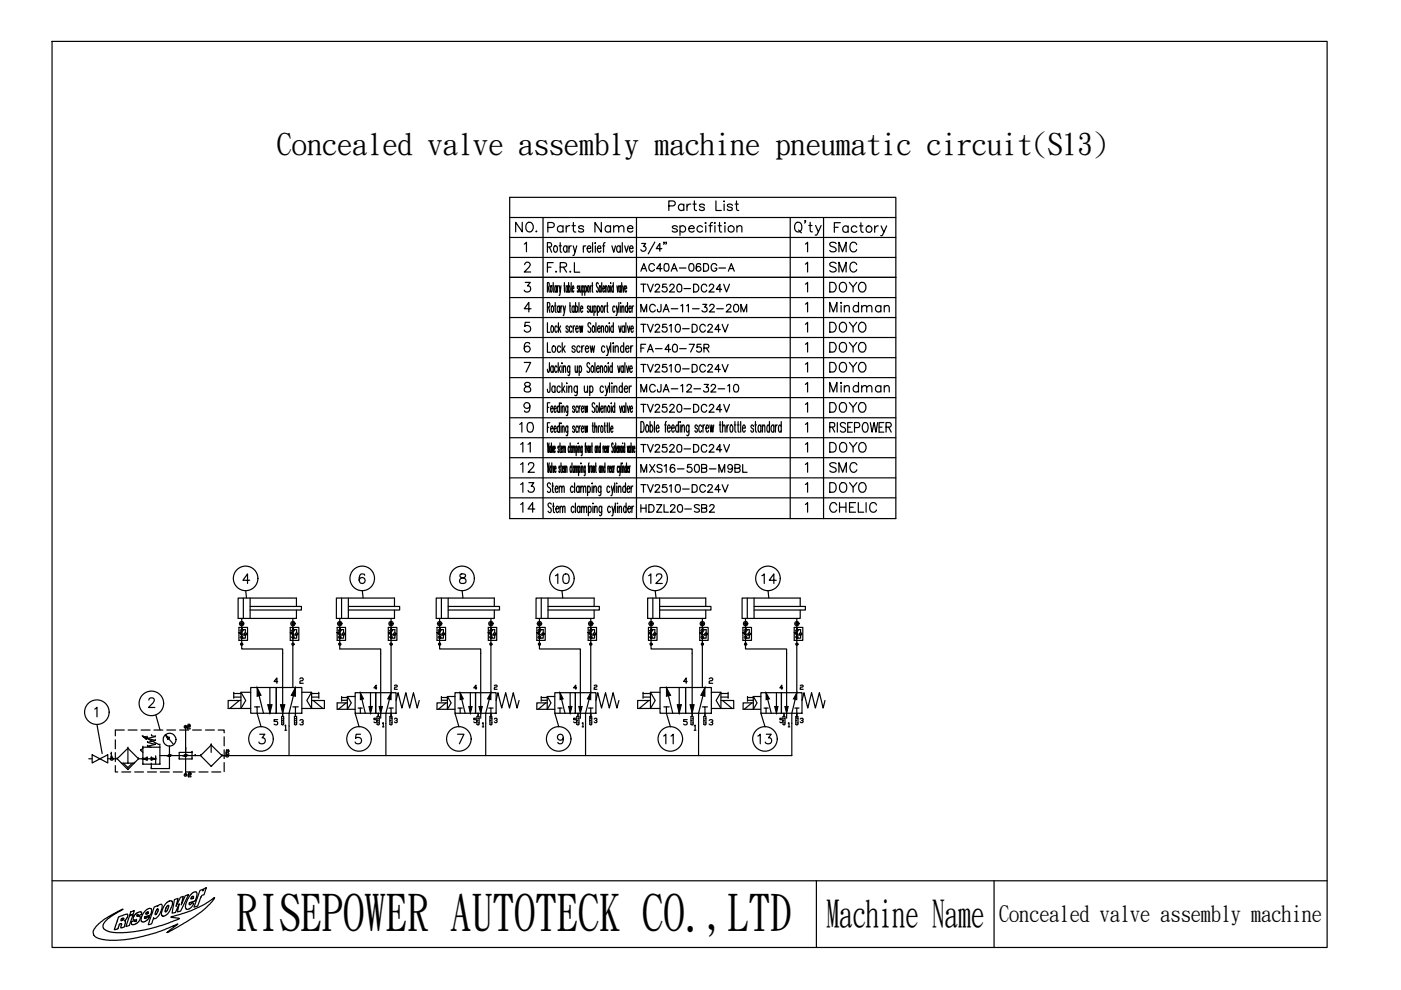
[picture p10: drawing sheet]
<svg xmlns="http://www.w3.org/2000/svg" width="297mm" height="210mm" viewBox="0 0 297 210" stroke-linecap="round" stroke-linejoin="round" font-family="sans-serif">
<defs><g id="words">
<text font-size="10.7" x="50.2" y="196.9">RISEPOWER AUTOTECK CO.,LTD</text>
<text font-size="8" x="175.2" y="196.3">Machine Name</text>
<text font-size="6.4" x="58.7" y="32.6">Concealed valve assembly machine pneumatic circuit(S13)</text>
<g font-size="5.3">
<text x="108.3" y="50.4">NO.</text>
<text x="115.4" y="50.4">Parts Name</text>
<text x="175" y="54.7">SMC</text>
<text x="175" y="58.9">SMC</text>
<text x="175" y="63.1">DOYO</text>
<text x="175" y="67.4">Mindman</text>
<text x="175" y="71.6">DOYO</text>
<text x="175" y="75.8">DOYO</text>
<text x="175" y="80.1">DOYO</text>
<text x="175" y="88.5">DOYO</text>
<text x="175" y="84.3">Mindman</text>
<text x="109.4" y="92.8">10</text>
<text x="109.4" y="97">11</text>
<text x="175" y="97">DOYO</text>
<text x="116.8" y="124.9">10</text>
<text x="136.5" y="124.9">12</text>
<text x="160.5" y="124.9">14</text>
<text x="139.7" y="159.1">11</text>
<text x="159.8" y="159.1">13</text>
</g>
<g font-size="4.9">
<text x="135.1" y="75.8">FA-40-75R</text>
<text x="109.4" y="101.2">12</text>
<text x="175" y="101.2">SMC</text>
<text x="109.4" y="105.5">13</text>
<text x="175" y="105.5">DOYO</text>
<text x="109.4" y="109.7">14</text>
<text x="175" y="109.7">CHELIC</text>
</g>
<text font-size="4.8" x="211.8" y="195.2">Concealed valve assembly machine</text>
<g font-size="4.4">
<text x="135.1" y="58.6">AC40A-06DG-A</text>
<text x="135.1" y="80.1">TV2510-DC24V</text>
<text x="135.1" y="84.3">MCJA-12-32-10</text>
<text x="135.1" y="88.5">TV2520-DC24V</text>
<text x="135.1" y="97">TV2520-DC24V</text>
<text x="135.1" y="101.2">MXS16-50B-M9BL</text>
<text x="135.1" y="105.5">TV2510-DC24V</text>
<text x="135.1" y="109.7">HDZL20-SB2</text>
</g>
</g></defs>
<path d="M11 8.8h270.4v192.1h-270.4z" fill="none" stroke="#000" stroke-width=".25"/>
<g fill="none" stroke="#000" stroke-width=".25">
<path d="M47.5 160.2h120.4M11 186.7h270.4M20.5 196.3l1.8-1.5 3.8-2-2.6 1.5-1.2 1.1-.5 .8 .1 .5 .3 .4 1.3 .5 2.7 .2 2.5-.3 3-.6 3.3-.9 2.8-1.1 .2-.2-1.8-.2 4.5-1.5 2.5-1.2 2.3-1.5-.9 1.3-2.1 1.8-3.1 2.1-3.9 2.2 2.2-1.8-3.7 1.6-2.5 .7-3.2 .8-3.4 .4-2.6-.1-1.3-.3-.8-.4-.4-.4v-.8zM25.2 194.4l.8-.3a.92 .92 0 0 1 1.1-.2l-.1 .6-.6 .7 .2 .1-.2 .8a.62 .62 0 0 1-.8 .6l.2-.9-.5 .2-.3 .9-.3 .1a.22 .22 0 0 1-.3 .2 .22 .22 0 0 1-.1-.3zM25.9 194.7a.2 .2 0 0 1 .3-.1 .21 .21 0 0 1-.1 .4l-.2 .1a.18 .18 0 0 1-.3 .1 .18 .18 0 0 1 .1-.3zM26.6 195.3h.1M27.5 194.2l.7-.3-.8 2.3-.7 .2zM27.7 193.4l.8-.3-.2 .7-.8 .2zM28.9 195.1h.1M29.1 194.1h.1M29.1 194.1a.24 .24 0 0 0 .1 .2 .24 .24 0 0 0 .3 0 .56 .56 0 0 1 0 .9l-.6 .6-.5 .3-.4-.1-.1-.6 .7-.2a.2 .2 0 0 0 .2 .2 .2 .2 0 0 0 .1-.3M29.1 194.1l.1-.2a.45 .45 0 0 0 .7 .1 .45 .45 0 0 0 0-.6l-.2-.1-.8 .3-.5 .5-.1 .5a.41 .41 0 0 0 .1 .5 .41 .41 0 0 0 .5-.1v.1"/>
<path d="M30.7 193.3l1-.7h.3l.2 .3-.2 1-1.2 .4a.21 .21 0 0 0-.2 .2 .21 .21 0 0 0 .2 .2l.6-.3a.16 .16 0 0 1 .3 0 .16 .16 0 0 1-.1 .2l-.3 .4-.6 .4-.4 .1-.3-.2v-1zM31.1 193.5a.21 .21 0 0 1 .2-.2 .21 .21 0 0 1 .1 .3l-.2 .2a.17 .17 0 0 1-.3 0 .18 .18 0 0 1 .2-.3zM32.7 192.3l.7-.3v.2l.4-.4 .4-.1a1.76 1.76 0 0 1-.2 1.9l-.9 1.1-.4 .1-.1-.2-.5 1.3-.7 .2zM33.3 192.8a.19 .19 0 0 1 .3 0 .19 .19 0 0 1-.1 .3l-.3 .7a.18 .18 0 0 1-.3 .1 .18 .18 0 0 1 0-.3zM35.2 191.6l.8-.6h.4l.2 .2-.2 1-.6 1.2-.5 .5-.7 .4-.4-.3v-.6l.5-1.2zM35.4 192.2a.22 .22 0 0 1 .4-.2 .22 .22 0 0 1-.1 .4l-.4 .8a.21 .21 0 0 1-.3 .1 .21 .21 0 0 1 .1-.4zM37 190.7l.7-.2-.4 1.7 1-1.9 .5-.3-.4 1.9 .9-2 .7-.2-1.7 3.5-.7 .2 .4-1.8-.8 1.9-.7 .1zM40.5 189.5l.8-.4a.59 .59 0 0 1 .5 .4 .59 .59 0 0 1-.1 .6l-.4 1-1.1 .3a.24 .24 0 0 0 0 .4 .24 .24 0 0 0 .3-.2 .25 .25 0 0 1 .4-.1 .25 .25 0 0 1 0 .4l-.5 .6-.6 .3a.73 .73 0 0 1-.4-1.1l.5-1.2zM40.6 190.3l.1-.1a.2 .2 0 0 1 .3-.2 .2 .2 0 0 1 0 .4l-.5 .2zM42.4 188.8l.7-.3-.1 .4 .2-.4 .6-.3-.7 1.6a.77 .77 0 0 0-.7 .8l-.5 1.5-.8 .2zM173.1 186.7v14.2M210.8 186.7v14.2"/>
</g>
<!-- layer: CONNECTIONS -->
<g fill="none" stroke="#000" stroke-width=".25">
<circle cx="51.2" cy="132.2" r=".24"/>
<circle cx="51.2" cy="132.2" r=".45"/>
<circle cx="51.2" cy="136.6" r=".23"/>
<circle cx="62.1" cy="132.2" r=".24"/>
<circle cx="62.1" cy="132.2" r=".45"/>
<circle cx="62.1" cy="136.6" r=".23"/>
<circle cx="72" cy="132.2" r=".24"/>
<circle cx="72" cy="136.6" r=".22"/>
<circle cx="72.1" cy="132.2" r=".45"/>
<circle cx="82.9" cy="132.2" r=".24"/>
<circle cx="82.9" cy="132.2" r=".45"/>
<circle cx="82.9" cy="136.6" r=".22"/>
<circle cx="93.2" cy="132.2" r=".24"/>
<circle cx="93.2" cy="136.6" r=".22"/>
<circle cx="93.2" cy="132.2" r=".45"/>
<circle cx="104.1" cy="132.2" r=".24"/>
<circle cx="104.1" cy="136.6" r=".22"/>
<circle cx="104.1" cy="132.2" r=".45"/>
<circle cx="114.3" cy="132.2" r=".24"/>
<circle cx="114.4" cy="136.6" r=".22"/>
<circle cx="114.4" cy="132.2" r=".45"/>
<circle cx="125.2" cy="132.2" r=".24"/>
<circle cx="125.2" cy="136.6" r=".22"/>
<circle cx="125.3" cy="132.2" r=".45"/>
<circle cx="138" cy="132.2" r=".24"/>
<circle cx="138" cy="136.6" r=".22"/>
<circle cx="138.1" cy="132.2" r=".45"/>
<circle cx="148.9" cy="132.2" r=".24"/>
<circle cx="148.9" cy="136.6" r=".22"/>
<circle cx="148.9" cy="132.2" r=".45"/>
<circle cx="158.1" cy="132.2" r=".24"/>
<circle cx="158.1" cy="132.2" r=".45"/>
<circle cx="158.1" cy="136.6" r=".23"/>
<circle cx="169" cy="132.2" r=".45"/>
<circle cx="169" cy="132.2" r=".23"/>
<circle cx="169" cy="136.6" r=".22"/>
<circle cx="39.3" cy="154.1" r=".29"/>
<circle cx="23.7" cy="160.9" r=".28"/>
<circle cx="39.3" cy="164.3" r=".29"/>
<circle cx="48.2" cy="160.2" r=".28"/>
</g>
<!-- layer: 1 -->
<g fill="none" stroke="#000" stroke-width=".25">
<path d="M50.7 133h1.8v2.8h-1.8zM50.7 134.1l.4 .3-.4-.3 .5 .2-.1 .2zM50.9 133.7a1.01 1.01 0 0 1 0 1.4M51.2 135.3l.1-.1v.2zM51.2 133.4l.1 .2zM51.3 135.3h.1M51.2 133.4l.1 .1zM51.2 134.4l-.5-.3 .4 .4 .2-.2-.6-.2 1.1 .6M51.3 131.1v6.5h8.6v14.3M51.3 133.5h.7v.7M51.3 133.5h.1M51.6 133.7a1.01 1.01 0 0 0-.1 1.4"/>
<path d="M51.6 126.8v4.3M51.7 134.4l.3 .3 .4-.3M52 134.7v.6h-.7M53 128.6h10.9v.7h-10.9M53 126.8v4.3M61.5 133h1.9v2.8h-1.9zM61.6 134.1l.4 .3-.4-.3 .5 .2-.1 .2zM61.8 133.7a1.01 1.01 0 0 1 0 1.4M62 133.4h.2l-.1 .2zM62 135.3l.1 .1zM62 134.4l-.4-.3 .4 .4 .1-.2-.5-.2 1 .6M62.1 135.3h.1"/>
<path d="M62.2 133.5h.1M62.1 133.5h.8v.7M62.1 131.1v5.5M62.1 136.8v9M62.2 135.3h.1M62.5 133.7a1.01 1.01 0 0 0-.1 1.4M62.6 134.4l.3 .3 .3-.3M62.9 128.6v-1.8h-12.4v4.3h12.4v-1.8M62.9 134.7v.6h-.8M71.5 133h1.8v2.8h-1.8zM71.5 134.1l.4 .3-.4-.3 .5 .2-.1 .2zM71.7 133.7a.97 .97 0 0 1 0 1.4"/>
<path d="M72.1 135.3h.1M72 133.4l.1 .1zM72 134.4l-.5-.3 .5 .4v-.2l-.5-.2 1 .6M72 131.1v6.5h8.7v14.7M72 133.5h.8v.7M72.1 133.5h.1M72.2 133.5h.1M72.4 133.7a.97 .97 0 0 0 0 1.4M72.4 126.8v4.3M72.5 134.4l.3 .3 .4-.3M72.8 134.7v.6h-.8M73.9 128.6h10.8v.7h-10.8"/>
<path d="M73.9 126.8v4.3M82.3 133h1.8v2.8h-1.8zM82.4 134.1l.4 .3-.4-.3 .5 .2-.1 .2zM82.6 133.7a.97 .97 0 0 1 0 1.4M82.9 135.3h.1M82.9 133.4l.1 .1zM82.9 134.4l-.5-.3 .4 .4 .1-.2-.5-.2 1 .6M82.9 133.5h.8v.7M82.9 131.1v5.5M82.9 136.8v10.1l-1.1 4.3v9M83 135.3h.1M83 133.5h.1"/>
<path d="M83.3 133.7a.97 .97 0 0 0 0 1.4M83.3 134.4l.4 .3 .4-.3M83.6 128.6v-1.8h-12.3v4.3h12.3v-1.8M83.7 134.7v.6h-.8M92.7 133h1.8v2.8h-1.8zM92.7 134.1l.4 .3-.4-.3 .5 .2-.1 .2zM92.9 133.7a.97 .97 0 0 1 0 1.4M93.2 135.3h.1M93.2 133.4v.1zM93.2 134.4l-.5-.3 .4 .4 .1-.2-.5-.2 1 .6M93.2 131.1v6.5h8.7v14.7M93.2 133.5h.8v.7"/>
<path d="M93.2 133.5h.1M93.3 135.3h.1M93.3 133.5h.1M93.5 133.7a.97 .97 0 0 0 0 1.4M93.6 126.8v4.3M93.7 134.4l.3 .3 .3-.3M94 134.7v.6h-.8M95 128.6h10.9v.7h-10.9M95 126.8v4.3M103.5 133h1.8v2.8h-1.8zM103.5 134.1l.5 .3-.5-.3 .5 .2v.2zM103.7 133.7a.97 .97 0 0 1 0 1.4"/>
<path d="M104 135.3l.1-.1 .1 .1-.2 .1zM104.1 135.3h.1M104 133.4l.1 .1zM104 134.4l-.5-.3 .5 .4 .1-.2-.6-.2 1.1 .6M104.1 131.1v5.5M104.1 136.8v10.1l-1.1 4.3v9M104.1 133.5h.8v.7M104.1 133.5h.1M104.2 135.3h.1M104.2 133.5h.1M104.4 133.7a.97 .97 0 0 0 0 1.4M104.5 134.4l.4 .3 .3-.3"/>
<path d="M104.8 128.6v-1.8h-12.3v4.3h12.3v-1.8M104.9 134.7v.6h-.8M113.8 133h1.8v2.8h-1.8zM113.9 134.1l.3 .3-.3-.3 .4 .2-.1 .2zM114 133.7a.97 .97 0 0 1 0 1.4M114.4 135.3h.1M114.3 133.4l.1 .1zM114.3 134.4l-.4-.3 .4 .4 .1-.2-.5-.2 1 .6M114.4 131.1v6.5h8.6v14.7M114.4 133.5h.8v.7M114.5 133.5h.1M114.7 133.7a.97 .97 0 0 0 0 1.4"/>
<path d="M114.8 126.8v4.3M114.8 134.4l.4 .3 .3-.3M115.2 134.7v.6h-.8M116.2 128.6h10.9v.7h-10.9M116.2 126.8v4.3M124.7 133h1.8v2.8h-1.8zM124.7 134.1l.4 .3-.4-.3 .5 .2-.1 .2zM124.9 133.7a.97 .97 0 0 1 0 1.4M125.1 135.3l.2-.1 .1 .1-.2 .1zM125.3 135.3h.1M125.2 133.4l.1 .1zM125.2 134.4l-.5-.3 .5 .4 .1-.2-.6-.2 1.1 .6"/>
<path d="M125.3 133.5h.8v.7M125.3 131.1v5.5M125.3 136.8v10.1l-1.2 4.3v9M125.3 133.5h.1M125.6 133.7a.97 .97 0 0 0 0 1.4M125.7 134.4l.4 .3 .3-.3M126 128.6v-1.8h-12.3v4.3h12.3v-1.8M126.1 134.7v.6h-.8M137.5 133h1.8v2.8h-1.8zM137.5 134.1l.4 .3-.4-.3 .5 .2-.1 .2zM137.7 133.7a.97 .97 0 0 1 0 1.4M138 135.3l.1 .1z"/>
<path d="M138.1 135.3h.1M138 133.4l.1 .1zM138 134.4l-.5-.3 .5 .4 .1-.2-.6-.2 1 .6M138 131.1v6.5h8.8v14.3M138 133.5h.8v.7M138.1 133.5h.1M138.2 133.5h.1M138.4 133.7a.97 .97 0 0 0 0 1.4M138.4 126.8v4.3M138.5 134.4l.3 .3 .4-.3M138.8 134.7v.6h-.8M139.9 128.6h10.8v.7h-10.8"/>
<path d="M139.9 126.8v4.3M148.4 133h1.7v2.8h-1.7zM148.4 134.1l.4 .3-.4-.3 .5 .2-.1 .2zM148.6 133.7a.97 .97 0 0 1 0 1.4M149 135.3h.1M148.9 133.4l.1 .1zM148.9 134.4l-.5-.3 .4 .4 .1-.2-.5-.2 1 .6M148.9 133.5h.8v.7M148.9 131.1v5.5M148.9 136.8v9M149 133.5h.1M149.3 133.7a.97 .97 0 0 0 0 1.4"/>
<path d="M149.4 134.4l.3 .3 .4-.3M149.6 128.6v-1.8h-12.3v4.3h12.3v-1.8M149.7 134.7v.6h-.8M157.5 133h1.8v2.8h-1.8zM157.6 134.1l.4 .3-.4-.3 .5 .2-.1 .2zM157.7 133.7a1.01 1.01 0 0 1 .1 1.4M158 133.4l.2 .1-.2 .1zM158 133.5h.1zM158 134.4l-.4-.3 .4 .4 .1-.2-.5-.2 1 .6M158.1 135.3h.1M158.1 131.1v6.5h8.7v14.7M158.1 133.5h.8v.7"/>
<path d="M158.2 133.5h.1M158.4 133.7a1.01 1.01 0 0 0 0 1.4M158.4 126.8v4.3M158.5 134.4l.4 .3 .3-.3M158.9 134.7v.6h-.8M159.9 128.6h10.9v.7h-10.9M159.9 126.8v4.3M168.4 133h1.8v2.8h-1.8zM168.4 134.1l.4 .3-.4-.3 .5 .2v.2zM168.6 133.7a.97 .97 0 0 1 0 1.4M168.9 133.4l.1 .2zM168.9 133.4l.1 .1z"/>
<path d="M168.9 134.4l-.5-.3 .5 .4 .1-.2-.6-.2 1 .6M169 135.3h.1M168.9 133.5h.8v.7M168.9 131.1v5.5M168.9 136.8v10.1l-1 4.3v9M169 133.5h.1M169.1 133.5h.1M169.3 133.7a.97 .97 0 0 0 0 1.4M169.4 134.4l.3 .3 .4-.3M169.7 128.6v-1.8h-12.4v4.3h12.4v-1.8M169.7 134.7v.6h-.8M23.6 159.7h.1"/>
<path d="M23.6 159.7l-.1 .1M23.6 159.7v.8M24.5 156.9v1.9M24.5 159.6v1.9M26.4 154.8h-1.9v1.2M27.1 158.6h.1M27.1 158.6l-2.3 2.3M27.1 158.6v3.2M27.1 158.6l2.3 2.3M27.2 154.8h1.9M29.8 159.1h.1M29.8 159.1l.5 .4"/>
<path d="M29.9 154.8h1.9M30.3 158.6h.1M30.3 156.1h.1M30.3 158.4h.1M30.3 158.6l-.5 .5M30.3 158.4h3.6M30.3 156.1l3.6 1.9M30.3 156.1l.7 .6M30.3 156.1l.9 .2M30.3 158.4v3.6M31 156.7h.1M31.2 156.3h.1"/>
<path d="M31.2 156.3l-.2 .4M31.3 157.4h.1M31.3 156.6h.1M31.3 158.2h.1M31.3 157.4l1.6 .4M31.3 156.6l1.6 .4M31.3 158.2l.8 .2M32.1 156h.1M32.1 156l.8 .2M32.6 154.8h1.9M32.9 157h.1M32.9 156.2h.1"/>
<path d="M32.9 157.8h.1M32.9 157l-1.6 .4M32.9 156.2l-1.6 .4M32.9 157.8l-1.6 .4M33.9 158.4h.1M33.9 158h.1M33.9 158.4v3.6M35.2 156h.1M35.2 156l.7 .5M35.2 156l.4 .7M35.2 156l1.5 1.7M35.4 154.8h1.8"/>
<path d="M35.6 156.7h.1M35.9 156.5h.1M35.9 156.5l-.3 .2M35.9 158.2v4.8M38.1 154.8h1.9M39.4 158.8h.1M39.4 158.4v.4M39.4 154.1h.1M39.4 154.1v10.2M39.8 154.3h.1M39.8 154.5h.1M39.8 154.3v.2"/>
<path d="M39.8 154.5h.5M39.9 153.7h.1M39.9 154.1h.1M39.9 153.7l-.1 .2M39.9 153.7h.3M39.9 154.1h.3M39.9 154.1l-.1 .2M40.2 153.7h.1M40.2 154.1h.1M40.2 153.7l.1 .2M40.3 153.9h.1M40.3 154h.1"/>
<path d="M40.3 154.5h.1M40.3 153.9v.1M40.3 154l-.1 .1M40.7 159.5h.1M40.7 159.5h-2.7v1.4M40.7 159.5v1.4M40.8 154.8h1.9M43.5 154.8h2M44.8 158h.1M44.8 158l2.3 2.2M44.8 158v1.5M44.8 158l-2.3 2.2"/>
<path d="M46.3 154.8h1.2v.6M47.5 156.2v1.9M47.5 159v1.8M47.9 159.6h.1M47.9 159.9h.1M47.9 159.6v.3M47.9 159.9h.6M48.1 159.1h.1M48.1 159.5h.1M48.1 159.1l-.2 .1M48.1 159.1h.3M48.1 159.5h.3"/>
<path d="M48.1 159.5l-.2 .1M48.4 159.1h.1M48.4 159.5h.1M48.4 159.1l.1 .1M48.5 159.2h.1M48.5 159.4h.1M48.5 159.9h.1M48.5 159.2v.2M48.5 159.4l-.1 .1M49.6 147h1.5M49.6 147.8h1.5M49.6 146.8v1.3"/>
<path d="M50.7 148.5l-2 1.7M51.1 146.8v3.4h2.1M53.2 145.8h5.4v5.4h-5.4zM53.2 146.8h-2.1l1 1.7-1 1.7h-2.7v-1.7h2.7M54 149.9h.5v1.3M54.5 149.9h.6M54.5 145.8l1.4 5.4M57.2 145.8v5.4M58.6 145.8h5.4v5.4h-5.4zM59.7 151.9h.4v1.7l-.2 .1-.2-.1zM59.7 152.8h.2M59.9 152.4h.2"/>
<path d="M59.9 153.3h.2M62.1 149.9h.5v2M62.4 151.9h.5v1.7l-.3 .1-.2-.1zM62.4 152.8h.2M62.6 152.4h.3M62.6 153.3h.3M62.6 145.8l-1.3 5.4v9M62.7 149.9h.5M64 146.8h2.1l-1 1.7 1 1.7h2.7v-1.7h-2.7M66.1 146.8v3.4h-2.1M66.1 147h1.5M66.1 147.8h1.5"/>
<path d="M66.4 148.5l2 1.7M67.6 146.8v1.3M72.4 147.9h1.2M72.4 148.5h1.2M72.4 147.7v1M73.4 149l-1.7 1.4M73.6 147.7v2.7h1.7M75.3 146.9h4.4v4.3h-4.4zM75.3 147.7h-1.7l.9 1.3-.9 1.4h-2.1v-1.4h2.1M75.9 150.1h.5v1.1M76.4 150.1h.4M76.4 146.9l1.1 4.3"/>
<path d="M78.6 146.9v4.3M79.7 146.9h4.3v4.3h-4.3zM80 151.9h.4v1.7l-.2 .1-.2-.1zM80 152.8h.2M80.2 152.4h.2M80.2 153.3h.2M80.2 151.2v.7M82.5 150.1h.4v2.2M82.7 151.9h.4v1.7l-.2 .1-.2-.1zM82.7 152.8h.2M82.9 150.1h.5M82.9 152.4h.2"/>
<path d="M82.9 153.3h.2M84 148.5l.4-1.6 .8 3.2 .8-3.2 .9 3.2 .8-3.2 .8 3.2 .4-1.6M93.6 147.7v1M93.6 147.9h1.3M93.6 148.5h1.3M94.6 149l-1.7 1.4M94.9 147.7v2.7h1.6M96.5 146.9h4.3v4.3h-4.3zM96.5 147.7h-1.6l.8 1.3-.8 1.4h-2.2v-1.4h2.2M97.1 150.1h.5v1.1M97.6 150.1h.4M97.6 146.9l1 4.3"/>
<path d="M99.7 146.9v4.3M100.8 146.9h4.4v4.3h-4.4zM101.1 151.9h.5v1.7l-.2 .1-.3-.1zM101.1 152.8h.3M101.4 151.2v.7M101.4 152.4h.2M101.4 153.3h.2M103.6 150.1h.5v2.2M103.9 151.9h.4v1.7l-.2 .1-.2-.1zM103.9 152.8h.2M104.1 150.1h.4M104.1 152.4h.2"/>
<path d="M104.1 153.3h.2M105.2 148.5l.4-1.6 .8 3.2 .8-3.2 .8 3.2 .8-3.2 .8 3.2 .5-1.6M114.8 147.9h1.2M114.8 148.5h1.2M114.8 147.7v1M115.7 149l-1.6 1.4M116 147.7v2.7h1.6M117.6 146.9h4.4v4.3h-4.4zM117.6 147.7h-1.6l.8 1.3-.8 1.4h-2.2v-1.4h2.2M118.3 150.1h.4v1.1M118.7 150.1h.5M118.7 146.9l1.1 4.3"/>
<path d="M120.9 146.9v4.3M122 146.9h4.4v4.3h-4.4zM122.3 151.9h.5v1.7l-.3 .1-.2-.1zM122.3 152.8h.2M122.5 152.4h.3M122.5 153.3h.3M122.5 151.2v.7M124.8 150.1h.5v2.2M125 151.9h.5v1.7l-.2 .1-.3-.1zM125 152.8h.3M125.3 150.1h.4M125.3 152.4h.2"/>
<path d="M125.3 153.3h.2M126.4 148.5l.3-1.6 .8 3.2 .9-3.2 .8 3.2 .8-3.2 .8 3.2 .4-1.6M136.3 146.8v1.3M136.3 147h1.6M136.3 147.8h1.6M137.6 148.5l-2.1 1.7M137.9 146.8v3.4h2M139.9 145.8h5.5v5.4h-5.5zM139.9 146.8h-2l1 1.7-1 1.7h-2.7v-1.7h2.7M140.7 149.9h.6v1.3M141.3 145.8l1.3 5.4M141.3 149.9h.6"/>
<path d="M144 145.8v5.4M145.4 145.8h5.4v5.4h-5.4zM146.5 151.9h.5v1.7l-.2 .1-.3-.1zM146.5 152.8h.3M146.8 152.4h.2M146.8 153.3h.2M148.9 149.9h.6v2M149.2 151.9h.5v1.7l-.2 .1-.3-.1zM149.2 152.8h.3M149.5 152.4h.2M149.5 153.3h.2M149.5 149.9h.5"/>
<path d="M149.5 145.8l-1.4 5.4v9M150.8 146.8h2.1l-1.1 1.7 1.1 1.7h2.7v-1.7h-2.7M152.9 146.8v3.4h-2.1M152.9 147h1.5M152.9 147.8h1.5M153.2 148.5l2 1.7M154.4 146.8v1.3M158.5 147.9h1.2M158.5 148.5h1.2M158.5 147.7v1M159.4 149l-1.6 1.4M159.7 147.7v2.7h1.6"/>
<path d="M161.3 146.9h4.4v4.3h-4.4zM161.3 147.7h-1.6l.8 1.3-.8 1.4h-2.1v-1.4h2.1M162 150.1h.4v1.1M162.4 150.1h.5M162.4 146.9l1.1 4.3M164.6 146.9v4.3M165.7 146.9h4.3v4.3h-4.3zM166 151.9h.4v1.7l-.2 .1-.2-.1zM166 152.8h.2M166.2 152.4h.2M166.2 151.2v.7M168.5 150.1h.4v2.2"/>
<path d="M168.7 151.9h.5v1.7l-.3 .1-.2-.1zM168.7 152.8h.2M168.9 152.4h.3M168.9 153.3h.3M169 150.1h.4M170 148.5l.5-1.6 .8 3.2 .8-3.2 .8 3.2 .8-3.2 .8 3.2 .4-1.6M18.8 160.9h.7M19.5 160l1.7 .9-1.7 .9zM21.2 160.9l1.6-.9v1.8zM22.8 160.9h2M23.5 160.5h.2M23.6 160.5h.1"/>
<path d="M23.7 160.9h.1M23.7 160.5h.1M24.5 162.3v1.4h.5M24.8 160.9h.1M24.8 160.9l2.3 2.3M25.7 161.8h2.8M25.8 163.7h1.9M26.1 161.8l1 .9 1-.9M27.1 163.2h.1M27.1 161.8h.1M28.5 161.8h.1M28.6 163.7h1.8"/>
<path d="M29.4 160.9h.1M29.4 160.9l-2.3 2.3M29.4 160.9h.9M30.3 160.9h2.7M30.3 160.9h.1M30.3 162h.1M30.3 162h3.6M30.3 160.9l.9 .2M31.2 160.7h.1M31.2 161.1h.1M31.2 160.7l-.9 .2M31.2 160.7v.4"/>
<path d="M31.3 163.7h1.9M32.1 162h.1M32.1 161.1h.1M32.1 160.7h.1M32.1 163h.1M32.1 160.7v.4M32.1 162v1M32.1 160.7l.9 .2M32.1 163h3.8M33 160.9h.1M33 160.5h.1M33 160.9l-.9 .2"/>
<path d="M33 160.5v1.5M33.9 160.2h7.5M33.9 162h.1M34 163.7h1.9M35.9 160.2h.1M35.9 163h.1M36.1 160.2h.1M36.7 163.7h1.9M38 160.9h.1M38 160.9h2.7M39.4 164.3h.1M39.4 163.7h1.9"/>
<path d="M39.5 160.2h.1M39.9 164.4h.1M39.9 164.7h.1M39.9 164.4v.3M39.9 164.7h.6M40.1 163.9h.1M40.1 164.3h.1M40.1 163.9l-.2 .2M40.1 163.9h.2M40.1 164.3h.2M40.1 164.3l-.2 .1M40.3 163.9h.1"/>
<path d="M40.3 164.3h.1M40.3 163.9l.2 .2M40.5 164.1h.1M40.5 164.2h.1M40.5 164.7h.1M40.5 164.1v.1M40.5 164.2l-.2 .1M40.7 160.9h.1M41.4 160.2h.1M41.4 160.2h1.1M42.2 163.7h1.9M42.5 160.2h.1"/>
<path d="M42.5 160.2l2.3 2.3M44.8 162.5h.1M44.9 163.7h1.9M46.1 160.2h.1M47.1 160.2h.1M47.1 160.2l-2.3 2.3M47.1 160.2h1.1M47.5 161.7v1.9M48.2 160.2h.1"/>
<circle cx="51.2" cy="133.5" r=".11"/>
<circle cx="51.2" cy="135.3" r=".11"/>
<circle cx="52" cy="134.4" r=".23"/>
<circle cx="62.1" cy="133.5" r=".09"/>
<circle cx="62.1" cy="135.3" r=".11"/>
<circle cx="62.9" cy="134.4" r=".24"/>
<circle cx="72" cy="135.3" r=".08"/>
<circle cx="72" cy="133.5" r=".08"/>
<circle cx="72" cy="133.5" r=".12"/>
<circle cx="72" cy="135.3" r=".12"/>
<circle cx="72.8" cy="134.4" r=".22"/>
<circle cx="82.9" cy="135.3" r=".07"/>
<circle cx="82.9" cy="135.3" r=".11"/>
<circle cx="82.9" cy="133.5" r=".11"/>
<circle cx="82.9" cy="133.5" r=".08"/>
<circle cx="83.7" cy="134.4" r=".22"/>
<circle cx="93.2" cy="133.5" r=".08"/>
<circle cx="93.2" cy="135.3" r=".07"/>
<circle cx="93.2" cy="133.5" r=".12"/>
<circle cx="93.2" cy="135.3" r=".11"/>
<circle cx="94" cy="134.4" r=".22"/>
<circle cx="104.1" cy="135.3" r=".09"/>
<circle cx="104.1" cy="133.5" r=".08"/>
<circle cx="104.1" cy="133.5" r=".12"/>
<circle cx="104.9" cy="134.4" r=".22"/>
<circle cx="114.4" cy="135.3" r=".08"/>
<circle cx="114.4" cy="133.5" r=".08"/>
<circle cx="114.4" cy="133.5" r=".12"/>
<circle cx="114.4" cy="135.3" r=".11"/>
<circle cx="115.2" cy="134.4" r=".22"/>
<circle cx="125.2" cy="135.3" r=".09"/>
<circle cx="125.3" cy="133.5" r=".08"/>
<circle cx="125.3" cy="133.5" r=".12"/>
<circle cx="126" cy="134.4" r=".22"/>
<circle cx="138" cy="133.5" r=".08"/>
<circle cx="138" cy="133.5" r=".12"/>
<circle cx="138.1" cy="135.3" r=".11"/>
<circle cx="138.8" cy="134.4" r=".22"/>
<circle cx="148.9" cy="135.3" r=".09"/>
<circle cx="148.9" cy="133.5" r=".08"/>
<circle cx="148.9" cy="133.5" r=".12"/>
<circle cx="148.9" cy="135.3" r=".12"/>
<circle cx="149.7" cy="134.4" r=".22"/>
<circle cx="158.1" cy="133.5" r=".09"/>
<circle cx="158.1" cy="135.3" r=".07"/>
<circle cx="158.1" cy="135.3" r=".11"/>
<circle cx="158.9" cy="134.4" r=".24"/>
<circle cx="168.9" cy="133.5" r=".12"/>
<circle cx="169" cy="135.3" r=".07"/>
<circle cx="169" cy="135.3" r=".11"/>
<circle cx="169.7" cy="134.4" r=".22"/>
<circle cx="36" cy="156.8" r="1.35"/>
<circle cx="36" cy="160.2" r=".18"/>
<circle cx="39.3" cy="160.2" r=".19"/>
</g>
<g fill="#000" stroke="#000" stroke-width=".21">
<path d="M30.3 156.1l.9 .2-.2 .4zM35.2 156l.7 .5-.3 .2zM54.5 145.8l.9 1.6-.9 .2zM56.8 149.4h.9l-.5 1.8zM59.5 149.4h.9l-.5 1.8zM62.6 145.8v1.8l-.8-.2zM76.4 146.9l.7 1.3-.7 .2zM78.2 149.8h.7l-.3 1.4zM80.4 149.8h.7l-.4 1.4zM82.9 146.9v1.5l-.7-.2zM97.6 146.9l.6 1.3-.6 .2zM99.4 149.8h.7l-.4 1.4z"/>
<path d="M101.5 149.8h.8l-.4 1.4zM104.1 146.9v1.5l-.7-.2zM118.7 146.9l.7 1.3-.7 .2zM120.6 149.8h.7l-.4 1.4zM122.7 149.8h.7l-.4 1.4zM125.3 146.9v1.5l-.8-.2zM141.3 145.8l.9 1.6-.9 .2zM143.6 149.4h.9l-.5 1.8zM146.3 149.4h.9l-.4 1.8zM149.5 145.8v1.8l-.9-.2zM162.4 146.9l.7 1.3-.7 .2zM164.2 149.8h.8l-.4 1.4z"/>
<path d="M166.4 149.8h.7l-.3 1.4zM168.9 146.9v1.5l-.7-.2zM30.3 160.9l.9-.2v.4zM32.1 160.7l.9 .2-.9 .2zM35.8 160.2h.3l-.3 .1zM35.8 160.1h.3l-.3 .1zM35.8 160.1h.3zM35.8 160.2l.3-.1v.1zM39.1 160.2h.4l-.3 .1zM39.2 160.3h.3zM39.1 160.2l.4-.1v.1zM39.2 160.3l.3-.1z"/>
<path d="M35.8 160.3h.3zM35.8 160.3l.3-.1z"/>
<path d="M39.2 160.1l-.1 .1 .4-.1zM39.2 160.1h.3z"/>
</g>
<g fill="none" stroke="#000" stroke-width=".25">
<path d="M108.1 41.8h81.8v68.2h-81.8zM108.1 54.6h81.8M108.1 50.3h81.8M108.1 46.1h81.8M111.2 51.7l.4-.3v2M111.2 56.1l.4-.5h.4l.4 .4-.3 .7-.9 1h1.3M111.4 59.9h1l-.6 .7a.68 .68 0 0 1 .5 1.1 .68 .68 0 0 1-1.1-.2M115.1 46.1v63.9M116.1 52.4l.7-.1 .2-.3-.2-.5-.7-.1v2.1M116.1 56.7h.7M116.5 52.4l.5 1.1M117.3 59.9v1.7l.2 .3"/>
<path d="M117.3 55.7h-1.2v2M117.5 52.2l.2-.1a.7 .7 0 0 1 .5 .7 .7 .7 0 0 1-.5 .7l-.3-.6zM117.9 57.5l-.1 .1h.2M118.8 51.4v1.7v.3l.3 .1M118.8 56.7l1.1-.2a.43 .43 0 0 0 0-.7l-1.1-.1v2M119.5 56.7l.6 1M119.7 59.9l.1 2M120.2 52.4l-.1-.2a.62 .62 0 0 0-.7 .4 .62 .62 0 0 0 .3 .8l.3 .1 .2-.3M120.2 52.1v1.4M120.6 59.9v2M120.6 52.1v1.4M120.9 57.5l-.1 .1h.2"/>
<path d="M121.1 59.9v2M121.1 52.1l-.3 .1-.2 .5M121.5 52.1l.4 1.4 .4-1.4M121.8 55.7v2h1.1M121.9 53.5l-.2 .5-.2 .2M123.7 52.1v1.4M124.2 52.1l-.3 .1-.2 .5M124.5 52.7h.8l-.2-.5a.62 .62 0 0 0-.7 .4 .62 .62 0 0 0 .3 .8l.3 .1 .3-.3M125.6 59.9v2h.1M125.6 51.4v2.1M126.2 52.1v1.4M126.6 52.7h.8l-.1-.5a.62 .62 0 0 0-.7 .4 .62 .62 0 0 0 .3 .8l.3 .1 .2-.3"/>
<path d="M127.6 59.9v2M128.3 51.4l-.3 .1v.3v1.7M129.5 59.9v.2zM129.7 52.1l.4 1.4 .4-1.4M130 59.9v2M131.5 52.4l-.2-.3a.7 .7 0 0 0-.6 .7 .7 .7 0 0 0 .6 .7l.2-.3M131.5 52.1v1.4M131.8 59.9v2M131.9 51.4v2.1M132.4 52.1l.4 1.4 .4-1.4M133.5 52.7h.7l-.2-.6a.7 .7 0 0 0-.5 .7 .7 .7 0 0 0 .5 .7l.2-.3M134.9 46.1v63.9"/>
<path d="M136 51.6h.9l-.5 .7a.54 .54 0 0 1 .5 .5 .54 .54 0 0 1-.4 .5 .54 .54 0 0 1-.6-.4M138.8 51.3l-1.4 2.5M140.3 52.7h-1.2l.8-1.1v1.7M140.8 51.4h-.1h.1l-.1 .4M141.3 51.4h-.1h.1l-.1 .4M141.8 43.7h.8a.53 .53 0 0 0 .6-.6 .53 .53 0 0 0-.6-.5h-.8v2M143.6 48.1a.64 .64 0 0 0-1.1 0l.3 .3 .5 .1 .3 .5a.7 .7 0 0 1-1.1 0M144.2 48.1a.66 .66 0 0 1 1 0 .66 .66 0 0 1 0 .9 .66 .66 0 0 1-1 0M144.2 47.9v2M145 43.6a.64 .64 0 0 0-1-.1 .64 .64 0 0 0 0 .9 .64 .64 0 0 0 1-.1M145 43.3v1.3M145.7 43.3v1.3"/>
<path d="M146 48.4h1.2a.6 .6 0 0 0-.7-.6 .6 .6 0 0 0-.5 .9 .63 .63 0 0 0 .5 .5 .63 .63 0 0 0 .7-.2M146.5 43.3a.65 .65 0 0 0-.8 .6M146.9 43.3h.7M147.2 42.6v1.7l.1 .2 .4 .1M149 48.1a.66 .66 0 0 0-1 0 .66 .66 0 0 0 0 .9 .66 .66 0 0 0 1 0M149.3 43.6a.6 .6 0 0 0-1 0l.3 .3 .7 .1v.3a.6 .6 0 0 1-1 0M149.6 47.2v.2l-.1-.1zM149.6 47.9v1.3M150.3 47.9h.7M151.1 47.2l-.4 .1-.1 .3v1.6M151.6 47.2v.2l-.1-.1zM151.6 47.9v1.3"/>
<path d="M151.8 42.6v2h1.1M152.3 47.9h.6M152.6 47.2v1.6v.3l.4 .1M153.5 42.6v.2zM153.5 43.3v1.3M153.7 47.2v.2zM153.7 47.9v1.3M155.3 43.6a.6 .6 0 0 0-1.1 0l.3 .3 .7 .1 .1 .3a.6 .6 0 0 1-1.1 0M155.9 43.3h.6M156.2 42.6v1.7v.2l.4 .1M156.2 48.2l.5-.3 .5 .1 .1 1.2M156.2 47.9v1.3"/>
<path d="M167.5 46.1v63.9M168.6 47.4l.3-.2a.95 .95 0 0 1 1 .4 .95 .95 0 0 1 0 1.1 .71 .71 0 0 1-1 .4 1.32 1.32 0 0 1-.3-1.7zM169.3 48.8l.6 .6M170.8 51.7l.4-.3v2M170.8 56l.4-.4v2.1M170.8 46.8h-.2h.2l-.2 .5M171.5 47.8h.7M171.8 47.1v1.7l.1 .3 .3 .1M172.9 47.8l.6 1.4 .6-1.4M173.5 49.2l-.4 .6h-.3M174.6 46.1v63.9M176.9 48.2h.8"/>
<path d="M178.2 47.2h-1.3v2M179.8 48.2a.65 .65 0 0 0-.9-.1 .65 .65 0 0 0 0 1 .65 .65 0 0 0 .9-.1M179.8 47.9v1.3M181.7 48.2a.66 .66 0 0 0-1-.1 .66 .66 0 0 0 0 1 .66 .66 0 0 0 1-.1M182.2 47.9h.8M182.5 47.2v1.7l.2 .3h.3M185.4 47.9v1.3M186.2 47.9a.72 .72 0 0 0-.8 .6M186.8 47.9l.6 1.3 .6-1.3M187.4 49.2l-.4 .8h-.3M189.9 58.8h-81.8h81.8M108.1 71.6h81.8"/>
<path d="M108.1 67.3h81.8M108.1 63.1h81.8M108.1 75.8h81.8M111.2 76.8h1.3l-1 2.1M112.3 68.3h-.9l-.2 .9a.72 .72 0 0 1 1.1 0 .72 .72 0 0 1-.1 1.1 .72 .72 0 0 1-1-.3M112.3 72.9a.59 .59 0 0 0-.9-.2 1.21 1.21 0 0 0 .3 1.9 .63 .63 0 0 0 .7-.5 .63 .63 0 0 0-.6-.7 .63 .63 0 0 0-.6 .6M112.6 65.5h-1.4l.9-1.4v2M116.1 60.9l.3-.2-.1-.8h-.2v2M116.1 65.1h.3l.2-.1v-.6l-.2-.3h-.3v2.1M116.1 68.4v2.1h.5M116.1 72.7v2h.6M116.2 60.9l.2 1"/>
<path d="M116.3 65.1l.3 1.1M116.5 76.9v1.6l-.2 .5-.2-.2v-.5M116.8 60.6a1.18 1.18 0 0 1 0 1.3l-.1-.5zM117 65l.1-.1a.9 .9 0 0 1 0 1.3l-.2-.6zM117 69.1a.79 .79 0 0 1 0 1.4l-.2-.6zM117.2 73.4l.1-.1a.72 .72 0 0 1 .5 .7 .72 .72 0 0 1-.5 .7l-.3-.6zM117.2 60.6h.2M117.3 77.9l-.2-.3a.88 .88 0 0 0 0 1.4l.2-.3M117.3 77.6v1.4M117.6 64.9h.3M117.7 64.1v1.7l.2 .4M118 60.9l-.2-.3a1.18 1.18 0 0 0 0 1.3l.2-.2"/>
<path d="M118 60.6v1.3M118.1 77.9l-.2-.3a.88 .88 0 0 0 0 1.4l.2-.3M118.1 69.4l-.1-.3a.84 .84 0 0 0 0 1.4l.1-.3M118.2 60.6v1.3M118.3 76.9v2.1M118.4 60.6l-.2 .6M118.4 68.4v2.1M118.5 78.2l.4 .8M118.6 60.6l.2 1.3 .1-1.3M118.6 65.1l-.1-.2a.83 .83 0 0 0 0 1.3l.1-.3M118.6 64.9v1.3M118.6 69.7l.3 .8"/>
<path d="M118.8 61.9l-.2 .7M118.8 77.6l-.5 .9M118.9 73.6l-.3-.3a.72 .72 0 0 0-.5 .7 .72 .72 0 0 0 .5 .7l.3-.3M118.9 69.1l-.5 1M118.9 64.9v1.3M119.2 76.9v.2zM119.2 77.6v1.4M119.2 64.9l-.2 .1-.1 .4M119.2 72.7v2M119.4 64.9l.3 1.3 .2-1.3M119.4 73.9l.4 .8M119.5 78l.3-.4 .1 1.4"/>
<path d="M119.5 77.6v1.4M119.6 60.6h.2M119.7 66.2l-.3 .7M119.8 73.3l-.6 1M120.3 60.9l-.1-.3a1.18 1.18 0 0 0 0 1.3l.1-.2M120.3 60.6v1.3M120.5 69.4l-.2-.3-.3 .1a.49 .49 0 0 0 .4 .7v.5l-.2 .1-.2-.3M120.6 60.9v-.3a1.02 1.02 0 0 1 0 1.3v-.2M120.8 64.9h.2M120.8 77.6v1.8l-.2 .2-.2-.1M120.8 77.9l-.2-.3a.88 .88 0 0 0 0 1.4l.2-.3M120.8 64.1v1.7l.3 .4"/>
<path d="M121.2 69.4l-.1-.3a.84 .84 0 0 0 0 1.4l.1-.3M121.3 61.2h.4l-.1-.6a1.02 1.02 0 0 0 0 1.3l.1-.2M121.5 69.1v1.4M121.7 65.1l-.1-.2a.83 .83 0 0 0 0 1.3l.1-.3M121.7 64.9v1.3M121.9 69.1l-.2 .1-.2 .5M121.9 73.6l-.2-.3-.3 .1-.1 .2 .1 .2 .5 .3v.5l-.4 .1-.2-.3M121.9 77.6l.2 1.4 .3-.5M122 65.1l.2-.2a.9 .9 0 0 1 0 1.3l-.2-.3M122 64.1v2.1M122.1 69.7h.5l-.2-.6a.84 .84 0 0 0 0 1.4l.2-.3M122.4 77.6v1.4"/>
<path d="M122.7 60.9l-.2-.3-.1 .5a.48 .48 0 0 1 .1 .8l-.1-.2M122.8 64.1v2.1M122.8 77.9l.2-.3a.88 .88 0 0 1 0 1.4l-.2-.3M122.8 77.6v2M122.9 60.6l.1 1.3 .2-.3M122.9 69.1l.1 1.4 .2-1.4 .2 1.4 .2-1.4M123 73.6l-.2-.3a.72 .72 0 0 0-.5 .7 .72 .72 0 0 0 .5 .7l.2-.3M123.1 65.4h.5l-.1-.4-.2-.1a1.08 1.08 0 0 0 .1 1.3l.2-.3M123.2 60.6v1.3M123.3 73.3v1.4M123.4 60.9l.2-.3a1.02 1.02 0 0 1 0 1.3l-.2-.2M123.4 60.6v2"/>
<path d="M123.8 73.3l-.3 .1-.2 .5M124 60.9l.1-.3a1.02 1.02 0 0 1 0 1.3l-.1-.2M124 60.6v2M124.1 73.9h.7l-.2-.6h-.2l-.3 .3v.8l.3 .3h.2l.2-.3M124.7 60.6a1.18 1.18 0 0 1 0 1.3l-.1-.2zM125 65.1l-.2-.2-.2 .1v.3l.3 .3 .1 .3-.2 .3-.3-.3M125 77.2l-.2-.3a.58 .58 0 0 0-.4 .6 .58 .58 0 0 0 .5 .5l.1 .4v.4l-.3 .2-.3-.3M125.1 73.3l.3 1.4 .2-1.4 .2 1.4 .3-1.4M125.1 60.6v1.3M125.2 64.9l.1 1.3 .3-.4M125.3 68.7l-.1-.2a.42 .42 0 0 0-.5 .2 .42 .42 0 0 0 .1 .6l.4 .3 .1 .6-.3 .3-.3-.1v-.2M125.3 60.6l-.2 .6"/>
<path d="M125.5 60.6h.2M125.5 77.6a.88 .88 0 0 1 0 1.4l-.2-.6v-.5zM125.6 64.9v1.3M125.8 69.1a.84 .84 0 0 1 0 1.4l-.3-.6zM125.9 65.1l.2-.2a.83 .83 0 0 1 0 1.3l-.2-.3M125.9 64.9v2M126.1 76.9v2.1M126.4 68.4v2.1M126.5 78.2h.5l-.1-.6h-.2l-.2 .3v.8l.2 .3h.2l.1-.3M126.6 65.1l.2-.2a.9 .9 0 0 1 0 1.3l-.2-.3M126.6 64.9v2M126.7 69.7h.5l-.1-.6a.79 .79 0 0 0 0 1.4l.1-.3"/>
<path d="M126.9 60.2l-.2-.3a.87 .87 0 0 0 .1 1.3v.7h-.2l-.2-.2M127.2 60.6a1.02 1.02 0 0 1 0 1.3l-.2-.5zM127.3 78l.3-.4 .1 1.4M127.3 77.6v1.4M127.5 65l.2-.1a1.08 1.08 0 0 1-.1 1.3l-.2-.6zM127.5 69.5l.2-.4 .2 .1 .1 1.3M127.5 69.1v1.4M127.8 61.2h.4l-.2-.6a1.18 1.18 0 0 0 0 1.3l.2-.2M128.1 64.9v1.3M128.2 73.6l-.2-.3a.72 .72 0 0 0-.5 .7 .72 .72 0 0 0 .5 .7l.2-.3M128.3 61l.3-.4 .1 1.3M128.3 77.6a.88 .88 0 0 1 0 1.4l-.2-.6v-.5z"/>
<path d="M128.3 60.6v1.3M128.4 64.9h-.1l-.2 .5M128.5 69.2l.1-.1a.84 .84 0 0 1 0 1.4l-.3-.6zM128.6 73.3l.4 1.4 .3-1.4M128.6 64.9h.3M128.8 64.1v2l.1 .1M129 74.7l-.2 .7h-.2M129 76.9v.2zM129 77.6v1.4M129 60.6a1.02 1.02 0 0 1 0 1.3l-.1-.5zM129.2 68.4v.2zM129.2 69.1v1.4"/>
<path d="M129.5 60.6v1.3M129.5 72.7v2M129.8 77.9l-.1-.3h-.2l-.2 .6 .2 .8h.2l.1-.3M129.8 76.9v2.1M130 60.9l-.1-.3a1.18 1.18 0 0 0 0 1.3l.1-.2M130 69.4l-.1-.3a.79 .79 0 0 0 0 1.4l.1-.3M130 72.7v.2zM130 68.4v2.1M130 73.3v1.4M130.4 65.1l-.2-.2a.9 .9 0 0 0 0 1.3l.2-.3M130.4 73.7l.3-.4 .3 .1 .1 1.3M130.4 73.3v1.4"/>
<path d="M130.7 64.9l.2 1.3 .2-1.3M130.8 60.6l.2 1.3 .1-1.3M130.9 66.2l-.3 .7M131 77.6l.2 1.4 .3-1.4M131.2 69.1l.2 1.4 .3-1.4M131.2 64.1v2.1M131.6 60.9l-.1-.3a1.18 1.18 0 0 0 0 1.3l.1-.2M131.6 64.1v.3zM131.6 60.6v1.3M131.6 64.9v1.3M131.9 65.2l.3-.3 .1 1.3M131.9 64.9v1.3"/>
<path d="M132 60.6l.2 1.3 .2-1.3M132.2 77.9l-.2-.3a.88 .88 0 0 0 0 1.4l.2-.3M132.2 77.6v1.4M132.2 73.6l-.2-.3h-.2l-.2 .6v.5l.2 .3h.2l.2-.3M132.2 72.7v2M132.4 69.4l-.2-.3a.84 .84 0 0 0 0 1.4l.2-.3M132.4 69.1v1.4M132.5 61.2h.4l-.2-.6a1.02 1.02 0 0 0 0 1.3l.2-.2M132.5 76.9v2.1M132.7 73.9h.6l-.2-.6a.72 .72 0 0 0-.4 .7 .72 .72 0 0 0 .4 .7l.2-.3M132.7 68.4v2.1M132.8 77.6l.3 1.4 .2-1.4"/>
<path d="M133 65.1l-.1-.2a.83 .83 0 0 0 0 1.3l.1-.3M133 69.1l.3 1.4 .2-1.4M133 64.1v2.1M133.3 65.4h.5l-.2-.5a.9 .9 0 0 0 0 1.3l.2-.3M133.5 78.2h.6l-.2-.6a.82 .82 0 0 0 0 1.4l.2-.3M133.8 69.7h.5l-.2-.6a.84 .84 0 0 0 0 1.4l.2-.3M134 64.9v1.3M134.4 64.9l-.3 .1-.1 .4M135.9 66.1v-1.6l.6 1.6 .6-1.6v1.6M135.9 60.3h1.1M135.9 68.8h1.1M136.4 60.3v1.6"/>
<path d="M136.4 68.8v1.6M137.3 60.3l.6 1.6 .6-1.6M137.3 68.8l.6 1.6 .6-1.6M138.9 60.7l.1-.3 .2-.1h.5l.2 .3-.3 .5-.8 .8h1.1M138.9 64.9a.61 .61 0 0 0-.7-.4 .61 .61 0 0 0-.5 .6v.4a.61 .61 0 0 0 .5 .6 .61 .61 0 0 0 .7-.3M138.9 69.1l.3-.3h.3l.4 .3-.1 .3-1 1h1.1M140.2 64.5l-.1 1.5-.2 .1-.5-.1v-.4M140.6 66.1l.7-1.6 .5 1.6M140.8 65.6h.8M141.3 60.3h-.8l-.1 .7a.58 .58 0 0 1 .9 0 .58 .58 0 0 1-.1 .8 .58 .58 0 0 1-.8-.2M141.3 68.8h-.8l-.1 .7a.58 .58 0 0 1 .9 0 .58 .58 0 0 1-.1 .8 .58 .58 0 0 1-.8-.2M141.9 69.1l.4-.3v1.6"/>
<path d="M142 60.7l.3-.4h.3l.3 .3-.2 .5-.8 .8h1.1M142.3 65.5h1.4M143.4 68.8a.51 .51 0 0 1 .8 .3l.1 .4a.73 .73 0 0 1-.7 .9 1.04 1.04 0 0 1-.2-1.6zM143.7 60.3a.54 .54 0 0 1 .8 .3v1a.51 .51 0 0 1-.5 .3 .51 .51 0 0 1-.4-.3l-.1-.6zM144.3 64.8l.4-.3v1.6M144.7 69.7h1.4M145 61.2h1.4M145.6 64.8l.4-.3v1.6M146.8 68.8h.5a.91 .91 0 0 1 .5 .8 .91 .91 0 0 1-.5 .8h-.5zM146.8 65.5h1.4M147.1 60.3h.5a.88 .88 0 0 1 .6 .8 .88 .88 0 0 1-.6 .8h-.5zM149 64.5h.8l-.4 .6a.55 .55 0 0 1 .4 .9 .55 .55 0 0 1-1-.2"/>
<path d="M149.5 69.1a.61 .61 0 0 0-.7-.3 .61 .61 0 0 0-.4 .6 .68 .68 0 0 0 .2 .9 .68 .68 0 0 0 .9-.1v-.2M149.8 60.7a.58 .58 0 0 0-.6-.4 .58 .58 0 0 0-.5 .6 .71 .71 0 0 0 .2 .8 .71 .71 0 0 0 .7 .1l.2-.3M150.1 69.1l.3-.3h.3l.3 .3-.1 .3-.9 1h1.1M150.4 60.7l.3-.4h.3l.3 .3-.2 .5-.8 .8h1.1M150.5 64.9l.3-.4h.3l.3 .3-.2 .6-.8 .7h1.1M152 65.5h1.4M152.7 69.9h-1.1l.7-1.1v1.6M153 61.4h-1.1l.7-1.1v1.6M153.1 68.8l.6 1.6 .7-1.6M153.4 60.3l.6 1.6 .7-1.6M154 64.9l.4-.4h.3l.3 .3-.2 .6-.8 .7h1.1M155.8 64.6a.51 .51 0 0 1 .7 .2 .75 .75 0 0 1 .1 .9 .75 .75 0 0 1-.8 .4 1.12 1.12 0 0 1 0-1.5z"/>
<path d="M157.1 66.1v-1.6l.6 1.6 .6-1.6v1.6M170.8 60.3l.4-.4v2M170.8 64.5l.4-.4v2M170.8 68.8l.4-.5v2.1M170.8 73l.4-.4v2M170.8 77.2l.4-.4v2.1M108.1 92.8h81.8M108.1 88.6h81.8M108.1 84.3h81.8M108.1 80.1h81.8M108.1 97h81.8M111.4 81.2a.39 .39 0 0 0-.2 .4 .39 .39 0 0 0 .3 .3 .75 .75 0 0 1 .8 .2 .75 .75 0 0 1 .1 .8l-.4 .2-.6-.1a.59 .59 0 0 1-.2-.6 .59 .59 0 0 1 .5-.4l.4-.1a.39 .39 0 0 0 .3-.3 .39 .39 0 0 0-.1-.4l-.3-.1z"/>
<path d="M112.3 86a.64 .64 0 0 1-.8 .6 .64 .64 0 0 1-.3-1 .64 .64 0 0 1 1.1 .1 1.9 1.9 0 0 1-.3 1.6 .59 .59 0 0 1-.8-.2M116.1 93.9l.1 2 .2-2M116.1 98.1l.1 2.1 .2-2.1M116.1 86.4h.3M116.1 90.6h.3M116.6 85.4h-.5v2M116.6 89.6h-.5v2.1M116.6 81.2v1.5l-.2 .5-.3-.1v-.6M116.7 86.7h.5l-.1-.6a.84 .84 0 0 0 0 1.3l.1-.3M116.7 90.9h.5l-.1-.6a.84 .84 0 0 0 0 1.4l.1-.3M116.8 94.9l-.2-.3-.1 .5 .1 .8 .2-.3M116.8 94.6v1.3"/>
<path d="M116.8 99.1l-.1-.3a1.18 1.18 0 0 0 0 1.4l.1-.3M116.8 98.8v1.4M116.9 93.9v2M117 98.1v2.1M117.1 94.6l.1 1.3 .2-1.3M117.2 98.8l.1 1.4 .2-1.4M117.5 86.7h.4l-.1-.6-.3 .3v.9l.3 .1 .1-.3M117.5 90.9h.4l-.1-.6a.91 .91 0 0 0 0 1.4l.1-.3M117.5 95.1h.2l-.1-.5-.1 .3 .1 1 .1-.3M117.6 99.4h.3l-.1-.6-.2 .3 .1 1.1 .2-.3M117.7 82.1l-.2-.3a.72 .72 0 0 0-.5 .7 .72 .72 0 0 0 .5 .7l.2-.3M117.7 81.8v1.4"/>
<path d="M118.5 94.9l-.1-.3-.1 .3a.82 .82 0 0 1 .1 1l-.1-.3M118.6 86.4l-.1-.3a.84 .84 0 0 0 0 1.3l.1-.3M118.6 90.6l-.1-.3a.84 .84 0 0 0 0 1.4l.1-.3M118.6 85.4v2M118.6 89.6v2.1M118.6 94.6h.2M118.7 93.9v2h.2M118.7 99.1l-.1-.3-.1 .5a.61 .61 0 0 1 .1 .9l-.1-.3M118.8 82.1l-.2-.3a.72 .72 0 0 0-.5 .7 .72 .72 0 0 0 .5 .7l.2-.3M118.9 98.8h.2M118.9 85.4v.2zM118.9 89.6v.2z"/>
<path d="M118.9 98.1l.2 2.1M118.9 86.1v1.3M118.9 90.3v1.4M119 95.1h.2v-.5l-.2 .3 .1 1 .1-.3M119.2 81.2v2M119.2 86.5l.3-.4 .1 1.3M119.2 90.7l.3-.4 .1 1.4M119.2 86.1v1.3M119.2 90.3v1.4M119.2 99.4h.3l-.1-.6-.2 .3 .2 1.1 .1-.3M119.4 95l.1-.4 .1 1.3M119.4 82.4l.4 .8"/>
<path d="M119.4 94.6v1.3M119.6 95l.2-.4 .1 1.3M119.7 99.2l.2-.4v1.4M119.7 98.8v1.4M119.7 81.8l-.5 1M119.9 99.2l.2-.4 .1 1.4M120.2 81.2v.1zM120.2 81.8v1.4M120.4 86.1l-.1 1.9h-.3M120.4 86.4l-.1-.3a.84 .84 0 0 0 0 1.3l.1-.3M120.4 90.3l-.1 2v.1l-.3-.1M120.4 90.6l-.1-.3a.84 .84 0 0 0 0 1.4l.1-.3"/>
<path d="M120.6 82.2l.3-.4 .3 .1v1.3M120.6 81.8v1.4M120.7 94.9l-.1-.3-.1 .5 .1 .8 .1-.3M120.9 93.9v2M121.1 99.1v-.3a1.18 1.18 0 0 0 0 1.4v-.3M121.3 98.1v2.1M121.3 94.9l-.2-.3v1.3l.2-.3M121.3 94.6v1.3M121.5 95l.2-.4v1.3M121.5 94.6v1.3M121.7 95l.2-.4v1.3M121.8 99.1l-.1-.3a1.18 1.18 0 0 0 0 1.4l.1-.3"/>
<path d="M121.8 98.8v1.4M121.8 86.4l-.2-.3-.2 .5a.45 .45 0 0 1 .4 .4 .45 .45 0 0 1-.2 .4l-.2-.3M121.8 90.6l-.2-.3-.2 .5a.45 .45 0 0 1 .4 .4 .45 .45 0 0 1-.2 .5l-.2-.3M121.9 99.2l.3-.4v1.4M121.9 98.8v1.4M122.2 94.9l.1-.3 .1 .5-.1 .8-.1-.3M122.2 94.6v2M122.2 99.2l.2-.4 .1 1.4M122.4 81.8v1.6l-.1 .4h-.4M122.4 82.1l-.2-.3a.72 .72 0 0 0-.5 .7 .72 .72 0 0 0 .5 .7l.2-.3M122.5 86.4l-.1-.3a.91 .91 0 0 0 0 1.3l.1-.3M122.5 90.6l-.1-.3a.91 .91 0 0 0 0 1.4l.1-.3"/>
<path d="M122.6 93.9v.2zM122.6 94.6v1.3M122.7 99.1l.1-.3a1.18 1.18 0 0 1 0 1.4l-.1-.3M122.7 98.8v2.1M122.8 95l.1-.4 .1 1.3M122.8 86.1v1.3M122.8 90.3v1.4M122.8 94.6v1.3M123.1 86.1l-.2 .1-.1 .5M123.1 90.3l-.2 .1-.1 .5M123.2 98.1v.3zM123.2 98.8v1.4"/>
<path d="M123.3 86.7h.4l-.1-.6a.84 .84 0 0 0 0 1.3l.1-.3M123.3 90.9h.4l-.1-.6a.84 .84 0 0 0 0 1.4l.1-.3M123.3 99.2l.2-.4 .1 1.4M123.3 98.8v1.4M123.4 94.6v1.8l-.1 .2-.1-.1M123.4 94.9l-.1-.3-.1 .3 .1 1 .1-.3M123.9 81.8l.1 1.3 .3 .1 .3-.4M124 86.1l.1 1.3 .2-1.3 .1 1.3 .2-1.3M124 90.3l.1 1.4 .2-1.4 .1 1.4 .2-1.4M124 94.6h.2M124.1 98.8v1.9l-.1 .2-.1-.1M124.1 99.1l-.2-.3v1.4l.2-.3"/>
<path d="M124.2 93.9l-.1 2M124.3 94.6v1.3M124.4 94.6l-.1 .5M124.6 81.8v1.4M124.7 94.6l.2 .5-.2 .8-.1-.6zM124.7 98.8h.2M124.9 98.1l-.1 2.1M125 95l.2-.4 .1 1.3M125 94.6v1.3M125 98.8v1.4M125 82.1l.3-.3a.72 .72 0 0 1 .4 .7 .72 .72 0 0 1-.4 .7l-.3-.3M125 81.8v2.1"/>
<path d="M125.2 98.8l-.2 .6M125.4 98.9l.1-.1 .1 .3-.1 1.1-.2-.3zM125.4 94.6h.2M125.5 93.9l.1 2M125.5 90.3h.3M125.7 89.6v1.7v.3l.2 .1M125.8 99.2l.2-.4 .1 1.4M125.8 98.8v1.4M126.1 85.7l-.1-.2a.43 .43 0 0 0-.5 .3 .43 .43 0 0 0 .2 .5 .63 .63 0 0 1 .4 .5 .63 .63 0 0 1-.3 .6l-.3-.3M126.1 90.7l.3-.4 .1 1.4M126.1 89.6v2.1M126.2 98.8h.2"/>
<path d="M126.3 98.1l.1 2.1M126.4 86.2l.1-.1a.84 .84 0 0 1 0 1.3l-.1-.6zM126.4 94.9l-.1-.3v1.3l.1-.3M126.4 94.6v1.3M126.6 95l.2-.4v1.3M126.6 94.6v1.3M126.9 90.3v1.4M127.1 85.4v2M127.2 90.3l-.3 .1v.5M127.3 94.9l-.2-.3v1.3l.2-.3M127.3 93.9v2M127.3 99.1l-.1-.3a1.18 1.18 0 0 0 0 1.4l.1-.3"/>
<path d="M127.3 98.8v1.4M127.4 86.7h.4l-.1-.6a.84 .84 0 0 0 0 1.3l.1-.3M127.5 99.2l.2-.4 .1 1.4M127.5 98.8v1.4M127.5 90.3a.91 .91 0 0 1 0 1.4l-.1-.3v-.8zM127.9 94.6v1.3M127.9 82.1l-.2-.3a.72 .72 0 0 0-.5 .7 .72 .72 0 0 0 .5 .7l.2-.3M128 94.6l-.1 .5M128.1 86.5l.3-.4 .1 1.3M128.1 86.1v1.3M128.1 90.3h.2M128.1 95.1h.3l-.1-.5a1.16 1.16 0 0 0 0 1.3l.1-.3"/>
<path d="M128.2 89.6v1.7l.2 .4M128.3 99.1l-.1-.3a1.18 1.18 0 0 0 0 1.4l.1-.3M128.3 98.1v2.1M128.3 81.8l.4 1.4 .3-1.4M128.6 90.3h.3M128.7 83.2l-.2 .7h-.2M128.8 89.6v2l.1 .1M128.8 94.9l-.1-.3-.1 .5 .1 .8 .1-.3M128.8 94.6v1.3M128.9 98.8v1.4M128.9 86.2l.2-.1 .2 .3-.2 1-.3-.3zM129 94.6v1.3"/>
<path d="M129.1 98.8l-.2 .6M129.1 94.6l-.1 .5M129.2 99.4h.3l-.1-.6a1.18 1.18 0 0 0 0 1.4l.1-.3M129.2 89.6v2.1M129.2 81.2v2M129.5 90.9h.4l-.1-.6a.91 .91 0 0 0 0 1.4l.1-.3M129.6 85.4v.2zM129.6 86.1v1.3M129.7 81.2v.1zM129.7 81.8v1.4M129.9 99.1l-.1-.3-.1 .3 .1 1.1 .1-.3M129.9 98.8v1.4"/>
<path d="M130 94.2l-.1-.3a.86 .86 0 0 0 .1 1.2l-.1 .8-.2-.3M130.1 98.8v1.4M130.2 82.2l.2-.4 .3 .1 .1 1.3M130.2 81.8v1.4M130.2 94.6l.2 .3-.1 1a1.39 1.39 0 0 1-.1-1.3zM130.3 98.8l-.2 .6M130.3 86.4l-.1-.3a.84 .84 0 0 0 0 1.3l.1-.3M130.3 85.4v2M130.5 93.9v2M130.8 95.1h.2l-.1-.5-.1 .3v1l.2-.3M131.1 95l.2-.4 .1 1.3M131.1 94.6v1.3"/>
<path d="M131.2 99.1l-.2-.3-.1 .3 .1 1.1 .2-.3M131.3 86.1l.3 1.3 .2-1.3M131.3 98.8l.2 1.4 .1-1.4M131.7 94.6l.2 .3-.2 1-.1-.6zM131.7 98.1v2.1M131.9 82.1l-.2-.3a.72 .72 0 0 0-.4 .7 .72 .72 0 0 0 .4 .7l.2-.3M131.9 98.1v.3zM131.9 81.2v2M131.9 98.8v1.4M132 93.9v.2zM132 94.6v1.3M132.1 99.2l.2-.4 .1 1.4"/>
<path d="M132.1 98.8v1.4M132.4 82.4h.6l-.2-.6a.72 .72 0 0 0-.4 .7 .72 .72 0 0 0 .4 .7l.2-.3M132.4 86.4l-.2-.3-.2 .6 .1 .6 .2 .1 .1-.3M132.4 94.9v-.3a1.16 1.16 0 0 0 0 1.3v-.3M132.4 86.1v1.3M132.4 93.9v2M132.7 85.4v2M132.8 99.1l-.1-.3a1.18 1.18 0 0 0 0 1.4l.1-.3M132.8 98.1v2.1M133 86.1l.3 1.3 .2-1.3M133 94.6l.2 1.3 .1-1.3M133 99.4h.3l-.1-.6a1.18 1.18 0 0 0 0 1.4l.1-.3"/>
<path d="M133.4 81.8v1.4M133.5 98.8v1.4M133.6 94.9l-.1-.3-.1 .3 .1 1 .1-.3M133.6 98.8l-.1 .6M133.9 81.8l-.3 .1-.2 .5M135.9 89.4h.3a1.94 1.94 0 0 1 0 2.2h-.3zM137.1 90.1a1.06 1.06 0 0 1 .2 1.5 1.05 1.05 0 0 1-.2-1.5zM137.8 90.4l.2-.3a.89 .89 0 0 1 0 1.5l-.2-.3M137.8 89.4v2.2M138.8 89.4v2.2M139.1 90.8h.6l-.2-.7a1.06 1.06 0 0 0-.1 1.5l.3-.3M140.9 90.1h.4"/>
<path d="M141.3 89.4l-.2 .1v.3v1.8M141.5 90.8h.6l-.2-.7a1.06 1.06 0 0 0-.1 1.5l.3-.3M142.4 90.8h.5l-.1-.7h-.2l-.2 .3v.9l.2 .3h.2l.1-.3M143.8 90.4l-.2-.3a.95 .95 0 0 0 0 1.5l.2-.3M143.8 89.4v2.2M144.2 90.1v1.5M144.6 90.6l.2-.5 .3 .1v1.4M144.6 90.1v1.5M146.1 90.1l-.1 2.1-.1 .2-.3-.1M146.1 90.4l-.2-.3a1.06 1.06 0 0 0-.2 1.5l.4-.3M147.9 90.4l-.2-.3-.3 .1v.4l.4 .4v.5l-.3 .1-.2-.3M148.7 90.4l-.2-.3a1.06 1.06 0 0 0-.1 1.5l.3-.1v-.2"/>
<path d="M149 90.1v1.5M149.4 90.1l-.2 .1-.2 .6M149.7 90.8h.5l-.1-.7h-.2l-.2 .3v.9l.2 .3 .2-.1 .1-.2M150.5 90.1l.2 1.5 .2-1.5 .2 1.5 .2-1.5M152.5 90.1h.4M152.7 89.4v1.8v.3l.2 .1M153.2 90.6l.2-.5 .3 .1v1.4M153.2 89.4v2.2M154.1 90.1v1.5M154.5 90.1l-.3 .3-.1 .4M154.9 90.2l.1-.1a.95 .95 0 0 1 0 1.5l-.2-.6zM155.7 90.1h.3"/>
<path d="M155.8 89.4v1.8l.1 .3 .2 .1M156.4 90.1h.3M156.5 89.4v1.8v.3l.2 .1M157 89.4v2.2M157.4 90.8h.6l-.2-.7a1.06 1.06 0 0 0-.1 1.5l.3-.3M159.8 90.4l-.1-.2-.3-.1a.52 .52 0 0 0-.1 .5 .52 .52 0 0 0 .4 .4v.5l-.3 .1-.2-.3M160 90.1h.4M160.2 89.4v1.8l.2 .4M161.3 90.4l-.2-.3a1.06 1.06 0 0 0-.1 1.5l.3-.3M161.3 90.1v1.5M161.7 90.6l.1-.4 .2-.1 .2 1.5M161.7 90.1v1.5"/>
<path d="M163.1 90.4l-.1-.3h-.2l-.2 .7 .2 .8h.2l.1-.3M163.1 89.4v2.2M164.1 90.4l-.2-.3a.89 .89 0 0 0 0 1.5l.2-.3M164.1 90.1v1.5M164.4 90.1v1.5M164.8 90.1l-.3 .3-.1 .4M165.6 90.4l-.2-.3a1.06 1.06 0 0 0-.1 1.5l.3-.3M165.6 89.4v2.2M170.8 81.5l.4-.4v2M170.8 85.7l.4-.3v2M170.8 90l.4-.4v2M170.8 94.2l.4-.4v2.1"/>
<path d="M170.8 98.5l.4-.4v2M175.9 90.6h.7a.5 .5 0 0 0 .4-.5 .5 .5 0 0 0-.4-.5h-.7v2M176.4 90.6l.6 1M177.5 89.6v2M179.3 89.9a.54 .54 0 0 0-.7-.3 .54 .54 0 0 0-.3 .7l.8 .4a.57 .57 0 0 1-.1 .9 .57 .57 0 0 1-.8-.3M179.7 90.6h.6M180.7 89.6h-1v2M181.2 90.6h.7l.3-.1 .1-.5-.2-.3-.9-.1v2M183.1 89.7a.63 .63 0 0 1 .7 0 .63 .63 0 0 1 .3 .7v.5a.63 .63 0 0 1-.7 .7 .63 .63 0 0 1-.6-.7v-.5zM184.5 89.6l.4 2 .4-2 .4 2 .4-2M186.4 90.6h.6M187.4 89.6h-1v2h1"/>
<path d="M187.9 90.6l.9-.1 .2-.3-.2-.5-.9-.1v2M188.4 90.6l.6 1M108.1 101.3h81.8M108.1 105.6h81.8M116.7 102.7l-.2-.3a.49 .49 0 0 0-.5 .3 .49 .49 0 0 0 .2 .6l.5 .3a.52 .52 0 0 1-.2 .8h-.2l-.2-.2M116.9 106.9l-.2-.2a.45 .45 0 0 0-.5 .3 .45 .45 0 0 0 .2 .5l.4 .3 .1 .6-.2 .3h-.3l-.2-.3M117 103.1h.4M117.2 102.4v1.6v.3l.2 .1M117.2 107.3h.3M117.3 106.7v1.6l.3 .4M117.7 103.6h.6l-.2-.5a.79 .79 0 0 0 0 1.3l.2-.2M117.8 107.9h.6l-.1-.6a.75 .75 0 0 0-.5 .7 .75 .75 0 0 0 .5 .7l.1-.3"/>
<path d="M118.6 103.4l.2-.3 .3 .1v1.2M118.6 103.1v1.3M118.7 107.7l.3-.4 .2 .1 .1 1.3M118.7 107.3v1.4M119.1 103.4l.4-.3 .1 1.3M119.3 107.7l.2-.4 .2 .1 .1 1.3M121.5 103.3l-.1-.2a.75 .75 0 0 0-.5 .6 .75 .75 0 0 0 .5 .7l.1-.2M121.7 107.6l-.2-.3a.78 .78 0 0 0 0 1.4l.2-.3M121.8 102.4v2M122 106.7v2M122.8 103.3l-.2-.2a.79 .79 0 0 0 0 1.3l.2-.2M122.8 103.1v1.3"/>
<path d="M123 107.6l-.2-.3a.78 .78 0 0 0 0 1.4l.2-.3M123 107.3v1.4M123.1 103.4l.3-.3 .2 .1 .1 1.2M123.1 103.1v1.3M123.3 107.7l.3-.4 .2 .1v1.3M123.3 107.3v1.4M123.7 103.4l.2-.3h.2l.1 1.3M123.8 107.7l.3-.4 .2 .1 .1 1.3M124.6 103.3l.2-.2a.79 .79 0 0 1 0 1.3l-.2-.2M124.6 103.1v2M124.7 107.6l.3-.3a.78 .78 0 0 1 0 1.4l-.3-.3M124.7 107.3v2.1"/>
<path d="M125.5 102.4v.2zM125.5 103.1v1.3M125.7 106.7v.1zM125.7 107.3v1.4M125.9 103.4l.2-.3h.2l.1 1.3M125.9 103.1v1.3M126.1 107.7l.2-.4 .3 .1v1.3M126.1 107.3v1.4M127.4 103.1v1.8l-.2 .2-.2-.1M127.4 103.3l-.2-.2a.79 .79 0 0 0 0 1.3l.2-.2M127.6 107.3l-.1 1.8-.1 .3-.3-.2M127.6 107.6l-.2-.3a.78 .78 0 0 0 0 1.4l.2-.3"/>
<path d="M129.3 103.3l-.2-.2a.79 .79 0 0 0 0 1.3l.2-.2M129.4 107.6l-.2-.3a.75 .75 0 0 0-.4 .7 .75 .75 0 0 0 .4 .7l.2-.3M129.6 103.1l.3 1.3 .3-1.3M129.7 107.3l.3 1.4 .3-1.4M129.9 104.4l-.2 .7h-.2M130 108.7l-.1 .7h-.2M130.3 102.4v2M130.5 106.7v2M130.8 102.4v.2zM130.8 103.1v1.3M130.9 106.7v.1zM130.9 107.3v1.4"/>
<path d="M131.1 103.4l.2-.3 .3 .1v1.2M131.1 103.1v1.3M131.3 107.7l.2-.4 .2 .1 .1 1.3M131.3 107.3v1.4M131.5 100.2l-.2 .7M132.6 103.3l-.2-.2a.79 .79 0 0 0 0 1.3l.2-.2M132.6 102.4v2M132.7 107.6l-.1-.3a.78 .78 0 0 0 0 1.4l.1-.3M132.7 106.7v2M133 103.6h.5l-.2-.5a.79 .79 0 0 0 0 1.3l.2-.2M133.1 107.9h.6l-.2-.6a.75 .75 0 0 0-.4 .7 .75 .75 0 0 0 .4 .7l.2-.3M170.8 102.7l.4-.4v2.1"/>
<path d="M170.8 106.9l.4-.3v2M52.9 123h-1.4l1-1.3v2M77.3 122a.58 .58 0 0 0-.5-.3 .58 .58 0 0 0-.5 .4 1.14 1.14 0 0 0 .4 1.6 .64 .64 0 0 0 .7-.6 .64 .64 0 0 0-.6-.7 .64 .64 0 0 0-.7 .6M97.6 121.8a.42 .42 0 0 0 .2 .6 .73 .73 0 0 1 .9 .3 .73 .73 0 0 1-.1 .9 .82 .82 0 0 1-1.2-.3 1.03 1.03 0 0 1 1.2-.9l.1-.4a.84 .84 0 0 0-1.1-.2zM20.1 150.3l.5-.3v2M31.6 148.4l.1-.3 .2-.1 .7 .1a.72 .72 0 0 1-.1 .9l-1 1h1.3M55.1 155.7h1.1l-.6 .7a.66 .66 0 0 1 .7 .8 .66 .66 0 0 1-.9 .5l-.3-.1-.2-.3M76.4 155.7h-.9l-.1 .9a.72 .72 0 0 1 1.1-.1 .72 .72 0 0 1-.2 1.1 .72 .72 0 0 1-1-.3M97 155.7h1.4l-1 2M119.5 156.4a.63 .63 0 0 1-.9 .6 .63 .63 0 0 1-.3-1 .63 .63 0 0 1 1 0 1.69 1.69 0 0 1-.1 1.6 .62 .62 0 0 1-.9-.2"/>
<circle cx="155" cy="48.5" r=".69"/>
<circle cx="184.2" cy="48.6" r=".68"/>
</g>
<g fill="none" stroke="#000" stroke-width=".25">
<path d="M52.1 125.3l.2 1.5M76.8 125.3l.2 1.5M98 125.3l.2 1.5M119.2 125.3l.1 1.5M138.9 125.3l.2 1.5M162.8 125.3l.2 1.5M20.6 153.6l1.1 6.2M33 151.6l.9 3.2M54.5 151.2l.9 2.9M75.3 151.2l.8 2.9M96.5 151.2l.8 2.9M117.6 151.2l.9 2.9"/>
<path d="M141.3 151.2l.8 2.9M161.3 151.2l.9 2.9"/>
<circle cx="52.1" cy="122.6" r="2.6"/>
<circle cx="76.8" cy="122.6" r="2.6"/>
<circle cx="98" cy="122.6" r="2.6"/>
<circle cx="20.5" cy="151" r="2.6"/>
<circle cx="32.1" cy="149.1" r="2.6"/>
<circle cx="55.3" cy="156.7" r="2.6"/>
<circle cx="76.1" cy="156.7" r="2.6"/>
<circle cx="97.3" cy="156.7" r="2.6"/>
<circle cx="118.5" cy="156.7" r="2.6"/>
</g>
<!-- layer: TEXT -->
<g fill="none" stroke="#000" stroke-width=".25">
<path d="M58.9 144.5h-.8l.6-.8v1.2M58.9 152.6h-.8v.4h.6l.2 .1v.4l-.2 .2-.6-.2M60.4 153.9l.2-.2v1.1M60.4 154.8h.4M63.6 143.9l.1-.2h.4l.2 .2-.2 .4h-.4l-.1 .2v.4h.7M63.6 152.8l.1-.2h.4l.2 .4-.3 .1M64.1 153.1l.2 .2-.2 .4h-.4l-.1-.2M79.9 145.9h-.6l.4-.6v.8M79.9 152.3h-.6v.3h.4l.2 .2-.2 .4-.4-.2M81.1 153.3l.2-.1v.9M81.1 154.1h.3M83.6 145.4l.2-.1 .4 .1-.1 .3h-.3l-.2 .2v.2h.6"/>
<path d="M83.6 152.5l.2-.2h.3l.1 .3-.3 .2M84.1 152.8l.1 .1-.1 .3h-.3l-.2-.2M101.1 145.9h-.7l.5-.6v.8M101.1 152.3h-.7v.3h.5l.2 .2-.2 .4-.5-.2M102.3 153.3l.1-.1v.9M102.3 154.1h.3M104.8 145.4l.2-.1 .4 .1-.1 .3-.5 .2v.2h.6M104.8 152.5l.5-.2 .1 .3-.3 .2M105.3 152.8l.1 .1-.1 .3-.5-.2M122.2 145.9h-.6l.5-.6v.8M122.2 152.3h-.6v.3h.5l.1 .2-.1 .4-.5-.2M123.4 153.3l.2-.1v.9"/>
<path d="M123.4 154.1h.3M126 145.4l.1-.1 .5 .1-.2 .3-.4 .2v.2h.6M126 152.5l.4-.2 .2 .3-.3 .2M126.4 152.8l.2 .1-.2 .3-.4-.2M145.7 144.5h-.8l.6-.8v1.2M145.7 152.6h-.8v.4h.6l.2 .1v.4l-.2 .2h-.4l-.2-.2M147.2 153.9l.2-.2v1.1M147.2 154.8h.4M150.4 143.9l.2-.2h.3l.2 .4-.2 .2-.5 .2v.4h.7M150.4 152.8l.5-.2 .2 .4-.4 .1M150.9 153.1l.2 .2-.2 .4-.5-.2M165.9 145.9h-.6l.5-.6v.8"/>
<path d="M165.9 152.3h-.6v.3h.5l.1 .4-.1 .2h-.3l-.2-.2M167.1 153.3l.2-.1v.9M167.1 154.1h.4M169.7 145.4l.1-.1 .5 .1-.2 .3-.4 .2v.2h.6M169.7 152.5l.1-.2 .5 .2-.2 .3h-.1M170.1 152.8l.2 .1-.2 .3-.4-.2"/>
</g>
<use href="#words"/>
</svg>
